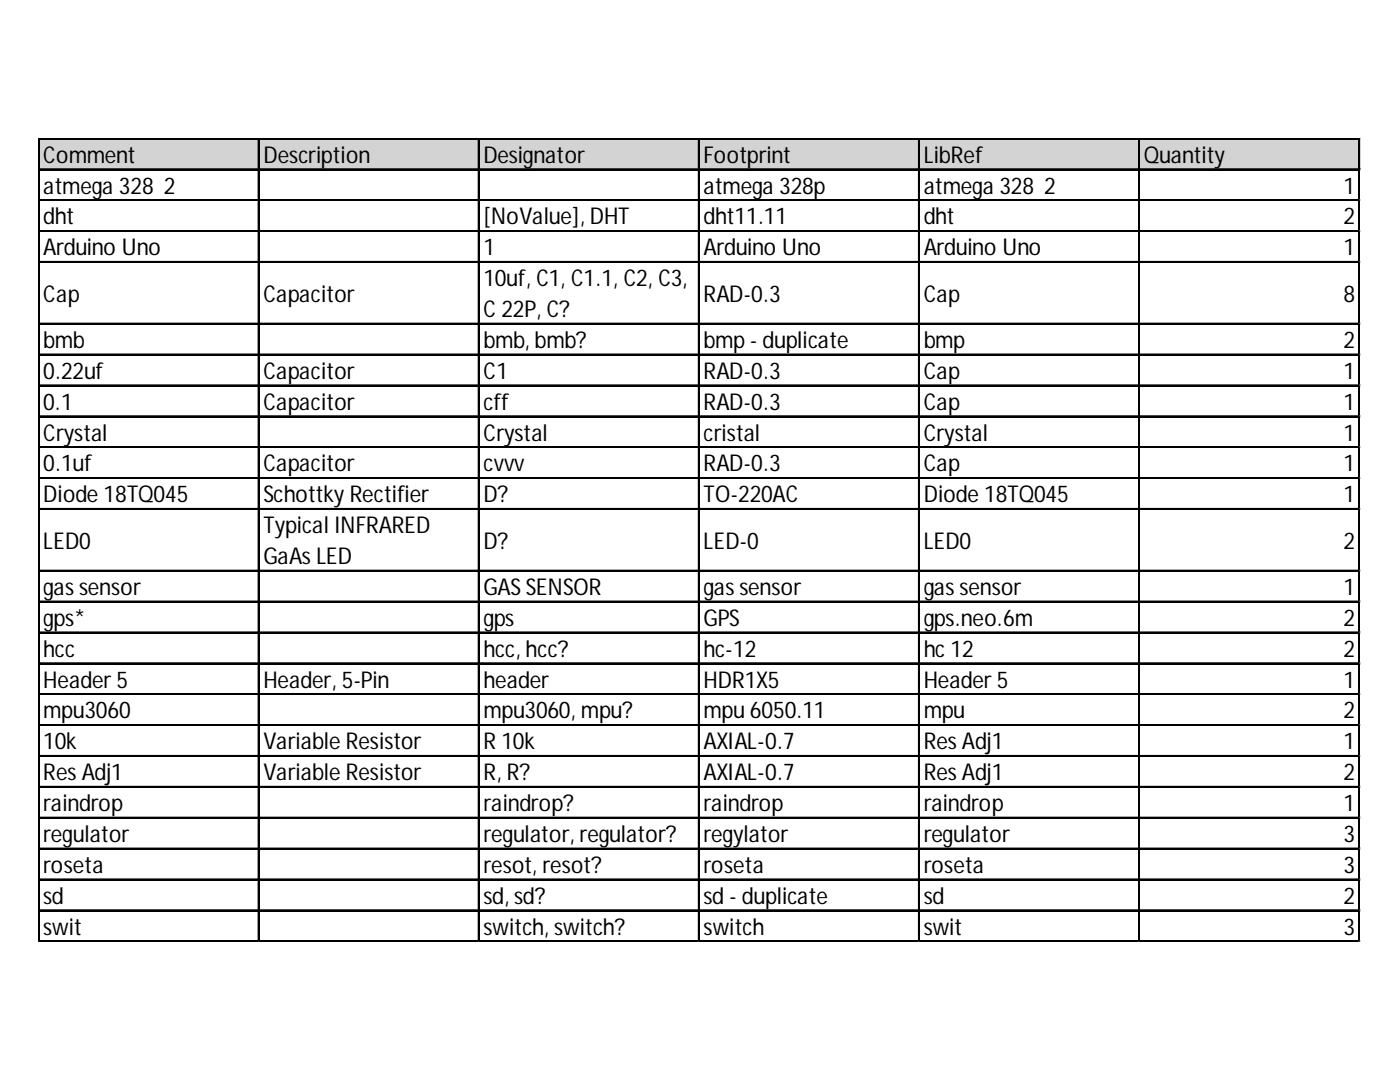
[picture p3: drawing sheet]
<svg xmlns="http://www.w3.org/2000/svg" width="279mm" height="216mm" viewBox="0 0 279 216" stroke-linecap="round" stroke-linejoin="round" font-family="sans-serif">
<defs><g id="words">
<g font-size="4.6">
<text x="8.6" y="32.5">Comment</text>
<text x="52.6" y="32.5">Description</text>
<text x="96.5" y="32.5">Designator</text>
<text x="140.4" y="32.5">Footprint</text>
<text x="184.3" y="32.5">LibRef</text>
<text x="228.3" y="32.5">Quantity</text>
<text x="8.6" y="38.6">atmega 328 2</text>
<text x="140.4" y="38.6">atmega 328p</text>
<text x="184.3" y="38.6">atmega 328 2</text>
<text x="268.1" y="38.6">1</text>
<text x="8.6" y="44.8">dht</text>
<text x="96.5" y="44.8">[NoValue], DHT</text>
<text x="140.4" y="44.8">dht11.11</text>
<text x="184.3" y="44.8">dht</text>
<text x="268.1" y="44.8">2</text>
<text x="8.6" y="50.9">Arduino Uno</text>
<text x="96.5" y="50.9">1</text>
<text x="140.4" y="50.9">Arduino Uno</text>
<text x="184.3" y="50.9">Arduino Uno</text>
<text x="268.1" y="50.9">1</text>
<text x="96.5" y="57.1">10uf, C1, C1.1, C2, C3,</text>
<text x="8.6" y="60.2">Cap</text>
<text x="52.6" y="60.2">Capacitor</text>
<text x="96.5" y="63.3">C22P, C?</text>
<text x="140.4" y="60.2">RAD-0.3</text>
<text x="184.3" y="60.2">Cap</text>
<text x="268.1" y="60.2">8</text>
<text x="8.6" y="69.4">bmb</text>
<text x="96.5" y="69.4">bmb, bmb?</text>
<text x="140.4" y="69.4">bmp - duplicate</text>
<text x="184.3" y="69.4">bmp</text>
<text x="268.1" y="69.4">2</text>
<text x="8.6" y="75.6">0.22uf</text>
<text x="52.6" y="75.6">Capacitor</text>
<text x="96.5" y="75.6">C1</text>
<text x="140.4" y="75.6">RAD-0.3</text>
<text x="184.3" y="75.6">Cap</text>
<text x="268.1" y="75.6">1</text>
<text x="8.6" y="81.7">0.1</text>
<text x="52.6" y="81.7">Capacitor</text>
<text x="96.5" y="81.7">cff</text>
<text x="140.4" y="81.7">RAD-0.3</text>
<text x="184.3" y="81.7">Cap</text>
<text x="268.1" y="81.7">1</text>
<text x="8.6" y="87.9">Crystal</text>
<text x="96.5" y="87.9">Crystal</text>
<text x="140.4" y="87.9">cristal</text>
<text x="184.3" y="87.9">Crystal</text>
<text x="268.1" y="87.9">1</text>
<text x="8.6" y="94.1">0.1uf</text>
<text x="52.6" y="94.1">Capacitor</text>
<text x="96.5" y="94.1">cvvv</text>
<text x="140.4" y="94.1">RAD-0.3</text>
<text x="184.3" y="94.1">Cap</text>
<text x="268.1" y="94.1">1</text>
<text x="8.6" y="100.2">Diode 18TQ045</text>
<text x="52.6" y="100.2">Schottky Rectifier</text>
<text x="96.5" y="100.2">D?</text>
<text x="140.4" y="100.2">TO-220AC</text>
<text x="184.3" y="100.2">Diode 18TQ045</text>
<text x="268.1" y="100.2">1</text>
<text x="52.6" y="106.4">Typical INFRARED</text>
<text x="8.6" y="109.5">LED0</text>
<text x="52.6" y="112.5">GaAs LED</text>
<text x="96.5" y="109.5">D?</text>
<text x="140.4" y="109.5">LED-0</text>
<text x="184.3" y="109.5">LED0</text>
<text x="268.1" y="109.5">2</text>
<text x="8.6" y="118.7">gas sensor</text>
<text x="96.5" y="118.7">GASSENSOR</text>
<text x="140.4" y="118.7">gas sensor</text>
<text x="184.3" y="118.7">gas sensor</text>
<text x="268.1" y="118.7">1</text>
<text x="8.6" y="124.9">gps*</text>
<text x="96.5" y="124.9">gps</text>
<text x="140.4" y="124.9">GPS</text>
<text x="184.3" y="124.9">gps.neo.6m</text>
<text x="268.1" y="124.9">2</text>
<text x="8.6" y="131">hcc</text>
<text x="96.5" y="131">hcc, hcc?</text>
<text x="140.4" y="131">hc-12</text>
<text x="184.3" y="131">hc12</text>
<text x="268.1" y="131">2</text>
<text x="8.6" y="137.2">Header5</text>
<text x="52.6" y="137.2">Header, 5-Pin</text>
<text x="96.5" y="137.2">header</text>
<text x="140.4" y="137.2">HDR1X5</text>
<text x="184.3" y="137.2">Header5</text>
<text x="268.1" y="137.2">1</text>
<text x="8.6" y="143.4">mpu3060</text>
<text x="96.5" y="143.4">mpu3060, mpu?</text>
<text x="140.4" y="143.4">mpu 6050.11</text>
<text x="184.3" y="143.4">mpu</text>
<text x="268.1" y="143.4">2</text>
<text x="8.6" y="149.5">10k</text>
<text x="52.6" y="149.5">Variable Resistor</text>
<text x="96.5" y="149.5">R 10k</text>
<text x="140.4" y="149.5">AXIAL-0.7</text>
<text x="184.3" y="149.5">Res Adj1</text>
<text x="268.1" y="149.5">1</text>
<text x="8.6" y="155.7">Res Adj1</text>
<text x="52.6" y="155.7">Variable Resistor</text>
<text x="96.5" y="155.7">R, R?</text>
<text x="140.4" y="155.7">AXIAL-0.7</text>
<text x="184.3" y="155.7">Res Adj1</text>
<text x="268.1" y="155.7">2</text>
<text x="8.6" y="161.8">raindrop</text>
<text x="96.5" y="161.8">raindrop?</text>
<text x="140.4" y="161.8">raindrop</text>
<text x="184.3" y="161.8">raindrop</text>
<text x="268.1" y="161.8">1</text>
<text x="8.6" y="168">regulator</text>
<text x="96.5" y="168">regulator, regulator?</text>
<text x="140.4" y="168">regylator</text>
<text x="184.3" y="168">regulator</text>
<text x="268.1" y="168">3</text>
<text x="8.6" y="174.2">roseta</text>
<text x="96.5" y="174.2">resot, resot?</text>
<text x="140.4" y="174.2">roseta</text>
<text x="184.3" y="174.2">roseta</text>
<text x="268.1" y="174.2">3</text>
<text x="8.6" y="180.3">sd</text>
<text x="96.5" y="180.3">sd, sd?</text>
<text x="140.4" y="180.3">sd - duplicate</text>
<text x="184.3" y="180.3">sd</text>
<text x="268.1" y="180.3">2</text>
<text x="8.6" y="186.5">swit</text>
<text x="96.5" y="186.5">switch, switch?</text>
<text x="140.4" y="186.5">switch</text>
<text x="184.3" y="186.5">swit</text>
<text x="268.1" y="186.5">3</text>
</g>
</g></defs>
<path d="M7.8 27.7h263.7v6.3h-263.7z" fill="#d3d3d3"/>
<g fill="none" stroke="#000" stroke-width=".26">
<path d="M7.6 27.5v160.5M7.7 27.5v160.5M7.9 27.5h263.5M7.9 27.7h263.5M7.9 33.7h263.5M7.9 33.8h263.5M7.9 39.9h263.5M7.9 40h263.5M51.5 27.8v160.2M51.7 27.8v160.2M95.5 27.8v160.2M95.6 27.8v160.2"/>
<path d="M139.4 27.8v160.2M139.5 27.8v160.2M183.3 27.8v160.2M183.4 27.8v160.2M227.2 27.8v160.2M227.4 27.8v160.2M271.2 27.8v160.2M271.3 27.8v160.2M7.9 46h263.5M7.9 46.2h263.5M7.9 52.2h263.5M7.9 52.3h263.5"/>
<path d="M7.9 64.5h263.5M7.9 64.6h263.5M7.9 70.7h263.5M7.9 70.8h263.5M7.9 76.8h263.5M7.9 77h263.5M7.9 83h263.5M7.9 83.1h263.5M7.9 89.2h263.5M7.9 89.3h263.5M7.9 95.3h263.5M7.9 95.4h263.5"/>
<path d="M7.9 101.5h263.5M7.9 101.6h263.5M7.9 113.8h263.5M7.9 113.9h263.5M7.9 120h263.5M7.9 120.1h263.5M7.9 126.1h263.5M7.9 126.2h263.5M7.9 132.3h263.5M7.9 132.4h263.5M7.9 138.4h263.5M7.9 138.6h263.5"/>
<path d="M7.9 144.6h263.5M7.9 144.7h263.5M7.9 150.8h263.5M7.9 150.9h263.5M7.9 156.9h263.5M7.9 157.1h263.5M7.9 163.1h263.5M7.9 163.2h263.5M7.9 169.2h263.5M7.9 169.4h263.5M7.9 175.4h263.5M7.9 175.5h263.5"/>
<path d="M7.9 181.6h263.5M7.9 181.7h263.5M7.9 187.7h263.5"/>
</g>
<path d="M7.9 187.8h263.5" fill="none" stroke="#000" stroke-width=".23"/>
<path d="M271.4 39.9h.1" fill="none" stroke="#d4d4d4" stroke-width=".26"/>
<path d="M271.4 39.9l.1 .2z" fill="#d4d4d4"/>
<path d="M271.4 46h.1" fill="none" stroke="#d4d4d4" stroke-width=".26"/>
<path d="M271.4 46l.1 .3z" fill="#d4d4d4"/>
<path d="M271.4 52.2h.1" fill="none" stroke="#d4d4d4" stroke-width=".26"/>
<path d="M271.4 52.2l.1 .2z" fill="#d4d4d4"/>
<path d="M271.4 64.5h.1" fill="none" stroke="#d4d4d4" stroke-width=".26"/>
<path d="M271.4 64.5l.1 .3z" fill="#d4d4d4"/>
<path d="M271.4 70.7h.1" fill="none" stroke="#d4d4d4" stroke-width=".26"/>
<path d="M271.4 70.7l.1 .2z" fill="#d4d4d4"/>
<path d="M271.4 76.8h.1" fill="none" stroke="#d4d4d4" stroke-width=".26"/>
<path d="M271.4 76.8l.1 .3z" fill="#d4d4d4"/>
<path d="M271.4 83h.1" fill="none" stroke="#d4d4d4" stroke-width=".26"/>
<path d="M271.4 83l.1 .2z" fill="#d4d4d4"/>
<path d="M271.4 89.2h.1" fill="none" stroke="#d4d4d4" stroke-width=".26"/>
<path d="M271.4 89.2l.1 .2z" fill="#d4d4d4"/>
<path d="M271.4 95.3h.1" fill="none" stroke="#d4d4d4" stroke-width=".26"/>
<path d="M271.4 95.3l.1 .3z" fill="#d4d4d4"/>
<path d="M271.4 101.5h.1" fill="none" stroke="#d4d4d4" stroke-width=".26"/>
<path d="M271.4 101.5l.1 .2z" fill="#d4d4d4"/>
<path d="M271.4 113.8h.1" fill="none" stroke="#d4d4d4" stroke-width=".26"/>
<path d="M271.4 113.8l.1 .3z" fill="#d4d4d4"/>
<path d="M271.4 120h.1" fill="none" stroke="#d4d4d4" stroke-width=".26"/>
<path d="M271.4 120l.1 .2z" fill="#d4d4d4"/>
<path d="M271.4 126.1h.1" fill="none" stroke="#d4d4d4" stroke-width=".26"/>
<path d="M271.4 126.1l.1 .3z" fill="#d4d4d4"/>
<path d="M271.4 132.3h.1" fill="none" stroke="#d4d4d4" stroke-width=".26"/>
<path d="M271.4 132.3l.1 .2z" fill="#d4d4d4"/>
<path d="M271.4 138.4h.1" fill="none" stroke="#d4d4d4" stroke-width=".26"/>
<path d="M271.4 138.4l.1 .3z" fill="#d4d4d4"/>
<path d="M271.4 144.6h.1" fill="none" stroke="#d4d4d4" stroke-width=".26"/>
<path d="M271.4 144.6l.1 .3z" fill="#d4d4d4"/>
<path d="M271.4 150.8h.1" fill="none" stroke="#d4d4d4" stroke-width=".26"/>
<path d="M271.4 150.8l.1 .2z" fill="#d4d4d4"/>
<path d="M271.4 156.9h.1" fill="none" stroke="#d4d4d4" stroke-width=".26"/>
<path d="M271.4 156.9l.1 .3z" fill="#d4d4d4"/>
<path d="M271.4 163.1h.1" fill="none" stroke="#d4d4d4" stroke-width=".26"/>
<path d="M271.4 163.1l.1 .2z" fill="#d4d4d4"/>
<path d="M271.4 169.2h.1" fill="none" stroke="#d4d4d4" stroke-width=".26"/>
<path d="M271.4 169.2l.1 .3z" fill="#d4d4d4"/>
<path d="M271.4 175.4h.1" fill="none" stroke="#d4d4d4" stroke-width=".26"/>
<path d="M271.4 175.4l.1 .3z" fill="#d4d4d4"/>
<path d="M271.4 181.6h.1" fill="none" stroke="#d4d4d4" stroke-width=".26"/>
<path d="M271.4 181.6l.1 .2z" fill="#d4d4d4"/>
<path d="M271.4 187.7h.1" fill="none" stroke="#d4d4d4" stroke-width=".26"/>
<path d="M271.4 187.7l.1 .3z" fill="#d4d4d4"/>
<use href="#words"/>
</svg>
